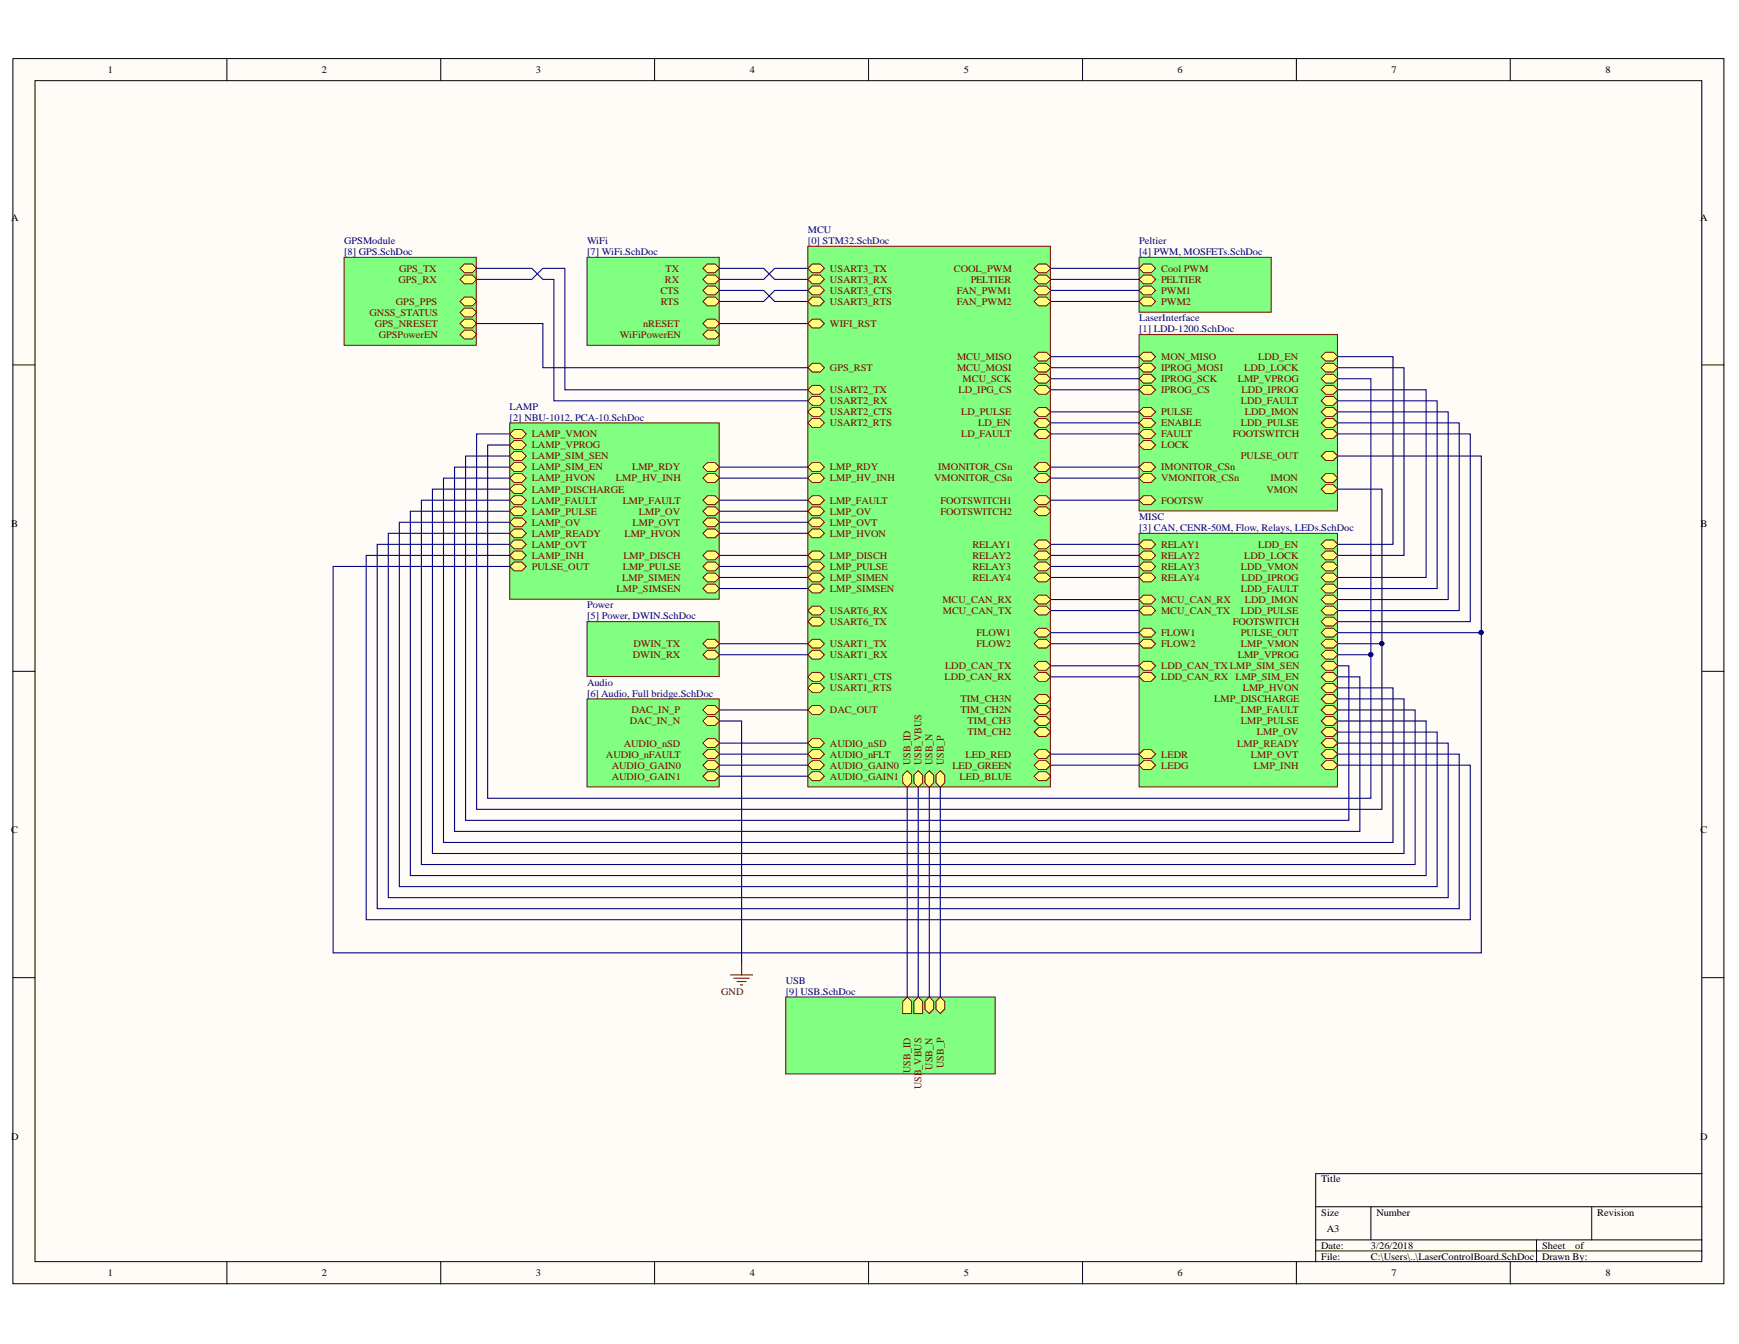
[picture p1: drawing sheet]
<svg xmlns="http://www.w3.org/2000/svg" width="279mm" height="216mm" viewBox="0 0 279 216" stroke-linecap="round" stroke-linejoin="round" font-family="sans-serif">
<defs><g id="words">
<g font-size="1.7" fill="#800000">
<text x="146.3" y="122.9" transform="rotate(-90 146.3 122.9)">USB_ID</text>
<text x="148.1" y="122.9" transform="rotate(-90 148.1 122.9)">USB_VBUS</text>
<text x="149.8" y="122.9" transform="rotate(-90 149.8 122.9)">USB_N</text>
<text x="151.6" y="122.9" transform="rotate(-90 151.6 122.9)">USB_P</text>
<text x="146.3" y="172.3" transform="rotate(-90 146.3 172.3)">USB_ID</text>
<text x="149.8" y="171.8" transform="rotate(-90 149.8 171.8)">USB_N</text>
<text x="151.6" y="171.5" transform="rotate(-90 151.6 171.5)">USB_P</text>
<text x="148.1" y="174.9" transform="rotate(-90 148.1 174.9)">USB_VBUS</text>
</g>
<g font-size="1.6">
<text x="17.3" y="11.7">1</text>
<text x="51.7" y="11.7">2</text>
<text x="86.1" y="11.7">3</text>
<text x="120.5" y="11.7">4</text>
<text x="154.8" y="11.7">5</text>
<text x="189.2" y="11.7">6</text>
<text x="223.6" y="11.7">7</text>
<text x="257.9" y="11.7">8</text>
<text x="1.8" y="35.4">A</text>
<text x="273.2" y="35.4">A</text>
<text x="1.8" y="84.7">B</text>
<text x="273.2" y="84.7">B</text>
<text x="1.8" y="133.9">C</text>
<text x="273.2" y="133.9">C</text>
<text x="1.8" y="183.1">D</text>
<text x="273.2" y="183.1">D</text>
<text x="212.3" y="189.9">Title</text>
<text x="212.3" y="195.3">Size</text>
<text x="213.2" y="197.9">A3</text>
<text x="221.2" y="195.3">Number</text>
<text x="256.6" y="195.3">Revision</text>
<text x="212.3" y="200.6">Date:</text>
<text x="212.3" y="202.4">File:</text>
<text x="220.3" y="200.6">3/26/2018</text>
<text x="220.3" y="202.4">C:\Users\..\LaserControlBoard.SchDoc</text>
<text x="247.8" y="200.6">Sheet</text>
<text x="247.8" y="202.4">Drawn By:</text>
<text x="253.1" y="200.6">of</text>
<text x="17.3" y="205">1</text>
<text x="51.7" y="205">2</text>
<text x="86.1" y="205">3</text>
<text x="120.5" y="205">4</text>
<text x="154.8" y="205">5</text>
<text x="189.2" y="205">6</text>
<text x="223.6" y="205">7</text>
<text x="257.9" y="205">8</text>
</g>
<g font-size="1.6" fill="#000080">
<text x="55.3" y="39.2">GPSModule</text>
<text x="55.3" y="41">[8] GPS.SchDoc</text>
<text x="94.3" y="39.2">WiFi</text>
<text x="94.3" y="41">[7] WiFi.SchDoc</text>
<text x="129.8" y="37.4">MCU</text>
<text x="129.8" y="39.2">[0] STM32.SchDoc</text>
<text x="183" y="39.2">Peltier</text>
<text x="183" y="41">[4] PWM, MOSFETs.SchDoc</text>
<text x="183" y="51.6">LaserInterface</text>
<text x="183" y="53.4">[1] LDD-1200.SchDoc</text>
<text x="81.9" y="65.8">LAMP</text>
<text x="81.9" y="67.6">[2] NBU-1012, PCA-10.SchDoc</text>
<text x="183" y="83.6">MISC</text>
<text x="183" y="85.3">[3] CAN, CENR-50M, Flow, Relays, LEDs.SchDoc</text>
<text x="94.3" y="97.7">Power</text>
<text x="94.3" y="99.5">[5] Power, DWIN.SchDoc</text>
<text x="94.3" y="110.2">Audio</text>
<text x="94.3" y="111.9">[6] Audio, Full bridge.SchDoc</text>
<text x="126.2" y="158">USB</text>
<text x="126.2" y="159.8">[9] USB.SchDoc</text>
</g>
<g font-size="1.6" fill="#800000">
<text x="64" y="45.4">GPS_RX</text>
<text x="64.1" y="43.6">GPS_TX</text>
<text x="106.1" y="47.2">CTS</text>
<text x="106.8" y="45.4">RX</text>
<text x="106.9" y="43.6">TX</text>
<text x="133.4" y="43.6">USART3_TX</text>
<text x="133.4" y="45.4">USART3_RX</text>
<text x="133.4" y="47.2">USART3_CTS</text>
<text x="153.3" y="43.6">COOL_PWM</text>
<text x="153.7" y="47.2">FAN_PWM1</text>
<text x="156" y="45.4">PELTIER</text>
<text x="186.6" y="43.6">Cool PWM</text>
<text x="186.6" y="47.2">PWM1</text>
<text x="186.6" y="45.4">PELTIER</text>
<text x="59.4" y="50.7">GNSS_STATUS</text>
<text x="60.2" y="52.5">GPS_NRESET</text>
<text x="63.6" y="49">GPS_PPS</text>
<text x="103.3" y="52.5">nRESET</text>
<text x="106.2" y="49">RTS</text>
<text x="133.4" y="49">USART3_RTS</text>
<text x="133.4" y="52.5">WIFI_RST</text>
<text x="153.7" y="49">FAN_PWM2</text>
<text x="186.6" y="49">PWM2</text>
<text x="60.9" y="54.3">GPSPowerEN</text>
<text x="99.6" y="54.3">WiFiPowerEN</text>
<text x="133.4" y="59.6">GPS_RST</text>
<text x="153.8" y="57.8">MCU_MISO</text>
<text x="153.8" y="59.6">MCU_MOSI</text>
<text x="186.6" y="59.6">IPROG_MOSI</text>
<text x="186.6" y="57.8">MON_MISO</text>
<text x="199.9" y="59.6">LDD_LOCK</text>
<text x="202.2" y="57.8">LDD_EN</text>
<text x="133.4" y="63.2">USART2_TX</text>
<text x="133.4" y="65">USART2_RX</text>
<text x="154" y="63.2">LD_IPG_CS</text>
<text x="154.7" y="61.4">MCU_SCK</text>
<text x="186.6" y="61.4">IPROG_SCK</text>
<text x="186.6" y="63.2">IPROG_CS</text>
<text x="198.9" y="61.4">LMP_VPROG</text>
<text x="199.4" y="65">LDD_FAULT</text>
<text x="199.5" y="63.2">LDD_IPROG</text>
<text x="85.4" y="70.2">LAMP_VMON</text>
<text x="133.4" y="66.7">USART2_CTS</text>
<text x="133.4" y="68.5">USART2_RTS</text>
<text x="154.4" y="66.7">LD_PULSE</text>
<text x="154.4" y="70.2">LD_FAULT</text>
<text x="157.2" y="68.5">LD_EN</text>
<text x="186.6" y="70.2">FAULT</text>
<text x="186.6" y="68.5">ENABLE</text>
<text x="186.6" y="66.7">PULSE</text>
<text x="198.1" y="70.2">FOOTSWITCH</text>
<text x="199.4" y="68.5">LDD_PULSE</text>
<text x="200" y="66.7">LDD_IMON</text>
<text x="85.4" y="72">LAMP_VPROG</text>
<text x="85.4" y="73.8">LAMP_SIM_SEN</text>
<text x="85.4" y="75.6">LAMP_SIM_EN</text>
<text x="85.4" y="77.3">LAMP_HVON</text>
<text x="99" y="77.3">LMP_HV_INH</text>
<text x="101.5" y="75.6">LMP_RDY</text>
<text x="133.4" y="75.6">LMP_RDY</text>
<text x="133.4" y="77.3">LMP_HV_INH</text>
<text x="150.1" y="77.3">VMONITOR_CSn</text>
<text x="150.7" y="75.6">IMONITOR_CSn</text>
<text x="186.6" y="72">LOCK</text>
<text x="186.6" y="75.6">IMONITOR_CSn</text>
<text x="186.6" y="77.3">VMONITOR_CSn</text>
<text x="199.4" y="73.8">PULSE_OUT</text>
<text x="204.1" y="77.3">IMON</text>
<text x="85.4" y="79.1">LAMP_DISCHARGE</text>
<text x="85.4" y="80.9">LAMP_FAULT</text>
<text x="85.4" y="82.7">LAMP_PULSE</text>
<text x="100.1" y="80.9">LMP_FAULT</text>
<text x="102.6" y="82.7">LMP_OV</text>
<text x="133.4" y="80.9">LMP_FAULT</text>
<text x="133.4" y="82.7">LMP_OV</text>
<text x="151.1" y="80.9">FOOTSWITCH1</text>
<text x="151.1" y="82.7">FOOTSWITCH2</text>
<text x="186.6" y="80.9">FOOTSW</text>
<text x="203.5" y="79.1">VMON</text>
<text x="85.4" y="84.4">LAMP_OV</text>
<text x="85.4" y="86.2">LAMP_READY</text>
<text x="85.4" y="88">LAMP_OVT</text>
<text x="85.4" y="89.8">LAMP_INH</text>
<text x="100.2" y="89.8">LMP_DISCH</text>
<text x="100.3" y="86.2">LMP_HVON</text>
<text x="101.6" y="84.4">LMP_OVT</text>
<text x="133.4" y="89.8">LMP_DISCH</text>
<text x="133.4" y="84.4">LMP_OVT</text>
<text x="133.4" y="86.2">LMP_HVON</text>
<text x="156.3" y="88">RELAY1</text>
<text x="156.3" y="89.8">RELAY2</text>
<text x="186.6" y="88">RELAY1</text>
<text x="186.6" y="89.8">RELAY2</text>
<text x="199.9" y="89.8">LDD_LOCK</text>
<text x="202.2" y="88">LDD_EN</text>
<text x="85.4" y="91.5">PULSE_OUT</text>
<text x="99.1" y="95.1">LMP_SIMSEN</text>
<text x="99.9" y="93.3">LMP_SIMEN</text>
<text x="100.1" y="91.5">LMP_PULSE</text>
<text x="133.4" y="95.1">LMP_SIMSEN</text>
<text x="133.4" y="93.3">LMP_SIMEN</text>
<text x="133.4" y="91.5">LMP_PULSE</text>
<text x="156.3" y="91.5">RELAY3</text>
<text x="156.3" y="93.3">RELAY4</text>
<text x="186.6" y="91.5">RELAY3</text>
<text x="186.6" y="93.3">RELAY4</text>
<text x="199.4" y="91.5">LDD_VMON</text>
<text x="199.4" y="95.1">LDD_FAULT</text>
<text x="199.5" y="93.3">LDD_IPROG</text>
<text x="133.4" y="100.4">USART6_TX</text>
<text x="133.4" y="98.6">USART6_RX</text>
<text x="151.4" y="96.8">MCU_CAN_RX</text>
<text x="151.5" y="98.6">MCU_CAN_TX</text>
<text x="186.6" y="96.8">MCU_CAN_RX</text>
<text x="186.6" y="98.6">MCU_CAN_TX</text>
<text x="198.1" y="100.4">FOOTSWITCH</text>
<text x="199.4" y="98.6">LDD_PULSE</text>
<text x="200" y="96.8">LDD_IMON</text>
<text x="101.7" y="105.7">DWIN_RX</text>
<text x="101.8" y="103.9">DWIN_TX</text>
<text x="133.4" y="103.9">USART1_TX</text>
<text x="133.4" y="105.7">USART1_RX</text>
<text x="151.8" y="107.5">LDD_CAN_TX</text>
<text x="156.9" y="103.9">FLOW2</text>
<text x="156.9" y="102.2">FLOW1</text>
<text x="186.6" y="102.2">FLOW1</text>
<text x="186.6" y="103.9">FLOW2</text>
<text x="186.6" y="107.5">LDD_CAN_TX LMP_SIM_SEN</text>
<text x="198.9" y="105.7">LMP_VPROG</text>
<text x="199.4" y="103.9">LMP_VMON</text>
<text x="199.4" y="102.2">PULSE_OUT</text>
<text x="133.4" y="109.3">USART1_CTS</text>
<text x="133.4" y="111">USART1_RTS</text>
<text x="151.7" y="109.3">LDD_CAN_RX</text>
<text x="154.3" y="112.8">TIM_CH3N</text>
<text x="186.6" y="109.3">LDD_CAN_RX LMP_SIM_EN</text>
<text x="195.1" y="112.8">LMP_DISCHARGE</text>
<text x="199.7" y="111">LMP_HVON</text>
<text x="100.2" y="119.9">AUDIO_nSD</text>
<text x="101.2" y="116.4">DAC_IN_N</text>
<text x="101.5" y="114.6">DAC_IN_P</text>
<text x="133.4" y="114.6">DAC_OUT</text>
<text x="133.4" y="119.9">AUDIO_nSD</text>
<text x="154.3" y="114.6">TIM_CH2N</text>
<text x="155.5" y="116.4">TIM_CH3</text>
<text x="155.5" y="118.1">TIM_CH2</text>
<text x="198.8" y="119.9">LMP_READY</text>
<text x="199.4" y="114.6">LMP_FAULT</text>
<text x="199.4" y="116.4">LMP_PULSE</text>
<text x="202" y="118.1">LMP_OV</text>
<text x="97.4" y="121.7">AUDIO_nFAULT</text>
<text x="98.3" y="123.5">AUDIO_GAIN0</text>
<text x="98.3" y="125.3">AUDIO_GAIN1</text>
<text x="133.4" y="123.5">AUDIO_GAIN0</text>
<text x="133.4" y="125.3">AUDIO_GAIN1</text>
<text x="133.4" y="121.7">AUDIO_nFLT</text>
<text x="153" y="123.5">LED_GREEN</text>
<text x="154.2" y="125.3">LED_BLUE</text>
<text x="155.1" y="121.7">LED_RED</text>
<text x="186.6" y="121.7">LEDR</text>
<text x="186.6" y="123.5">LEDG</text>
<text x="201" y="121.7">LMP_OVT</text>
<text x="201.4" y="123.5">LMP_INH</text>
<text x="115.9" y="159.8">GND</text>
</g>
</g></defs>
<g fill="#fffcf8" stroke="#000" stroke-width=".16">
<path d="M2.1 9.4h274.9v196.8h-274.9z"/>
<path d="M5.6 13h267.8v189.7h-267.8z"/>
</g>
<g fill="none" stroke="#000" stroke-width=".16">
<path d="M36.5 9.4v3.6M70.8 9.4v3.6M105.2 9.4v3.6M139.5 9.4v3.6M173.9 9.4v3.6M208.3 9.4v3.6M242.6 9.4v3.6M2.1 58.6h3.5M273.5 58.6h3.5M2.1 107.8h3.5M273.5 107.8h3.5M2.1 157.1h3.5"/>
<path d="M273.5 157.1h3.5M211.4 193.9h62.1M211.4 199.2h62.1M220.3 193.9v5.3M246.9 199.2v3.5M255.7 193.9v5.3M273.5 188.5h-62.1v14.2M36.5 202.7v3.6M70.8 202.7v3.6M105.2 202.7v3.6M139.5 202.7v3.6M173.9 202.7v3.6"/>
<path d="M208.3 202.7v3.6M211.4 201h62.1M242.6 202.7v3.6"/>
</g>
<path d="M129.8 39.6h39v86.8h-39z" fill="#80ff80" stroke="#800000" stroke-width=".16"/>
<path d="M166.2 60.8l.7-.7h1.2l.7 .7-.7 .8h-1.2z" fill-rule="evenodd" fill="#ffff80"/>
<path d="M166.2 60.8l.7-.7h1.2l.7 .7-.7 .8h-1.2z" fill="none" stroke="#800000" stroke-width=".16"/>
<path d="M166.2 57.3l.7-.7h1.2l.7 .7-.7 .7h-1.2z" fill-rule="evenodd" fill="#ffff80"/>
<path d="M166.2 57.3l.7-.7h1.2l.7 .7-.7 .7h-1.2z" fill="none" stroke="#800000" stroke-width=".16"/>
<path d="M166.2 59.1l.7-.7h1.2l.7 .7-.7 .7h-1.2z" fill-rule="evenodd" fill="#ffff80"/>
<path d="M166.2 59.1l.7-.7h1.2l.7 .7-.7 .7h-1.2z" fill="none" stroke="#800000" stroke-width=".16"/>
<path d="M129.8 66.2l.7-.7h1.2l.8 .7-.8 .7h-1.2z" fill-rule="evenodd" fill="#ffff80"/>
<path d="M129.8 66.2l.7-.7h1.2l.8 .7-.8 .7h-1.2z" fill="none" stroke="#800000" stroke-width=".16"/>
<path d="M129.8 67.9l.7-.7h1.2l.8 .7-.8 .7h-1.2z" fill-rule="evenodd" fill="#ffff80"/>
<path d="M129.8 67.9l.7-.7h1.2l.8 .7-.8 .7h-1.2z" fill="none" stroke="#800000" stroke-width=".16"/>
<path d="M129.8 62.6l.7-.7h1.2l.8 .7-.8 .7h-1.2z" fill-rule="evenodd" fill="#ffff80"/>
<path d="M129.8 62.6l.7-.7h1.2l.8 .7-.8 .7h-1.2z" fill="none" stroke="#800000" stroke-width=".16"/>
<path d="M129.8 64.4l.7-.7h1.2l.8 .7-.8 .7h-1.2z" fill-rule="evenodd" fill="#ffff80"/>
<path d="M129.8 64.4l.7-.7h1.2l.8 .7-.8 .7h-1.2z" fill="none" stroke="#800000" stroke-width=".16"/>
<path d="M129.8 43.1l.7-.7h1.2l.8 .7-.8 .7h-1.2z" fill-rule="evenodd" fill="#ffff80"/>
<path d="M129.8 43.1l.7-.7h1.2l.8 .7-.8 .7h-1.2z" fill="none" stroke="#800000" stroke-width=".16"/>
<path d="M129.8 44.9l.7-.7h1.2l.8 .7-.8 .7h-1.2z" fill-rule="evenodd" fill="#ffff80"/>
<path d="M129.8 44.9l.7-.7h1.2l.8 .7-.8 .7h-1.2z" fill="none" stroke="#800000" stroke-width=".16"/>
<path d="M129.8 46.7l.7-.8h1.2l.8 .8-.8 .7h-1.2z" fill-rule="evenodd" fill="#ffff80"/>
<path d="M129.8 46.7l.7-.8h1.2l.8 .8-.8 .7h-1.2z" fill="none" stroke="#800000" stroke-width=".16"/>
<path d="M129.8 48.4l.7-.7h1.2l.8 .7-.8 .7h-1.2z" fill-rule="evenodd" fill="#ffff80"/>
<path d="M129.8 48.4l.7-.7h1.2l.8 .7-.8 .7h-1.2z" fill="none" stroke="#800000" stroke-width=".16"/>
<path d="M166.2 66.2l.7-.7h1.2l.7 .7-.7 .7h-1.2z" fill-rule="evenodd" fill="#ffff80"/>
<path d="M166.2 66.2l.7-.7h1.2l.7 .7-.7 .7h-1.2z" fill="none" stroke="#800000" stroke-width=".16"/>
<path d="M166.2 67.9l.7-.7h1.2l.7 .7-.7 .7h-1.2z" fill-rule="evenodd" fill="#ffff80"/>
<path d="M166.2 67.9l.7-.7h1.2l.7 .7-.7 .7h-1.2z" fill="none" stroke="#800000" stroke-width=".16"/>
<path d="M166.2 69.7l.7-.7h1.2l.7 .7-.7 .7h-1.2z" fill-rule="evenodd" fill="#ffff80"/>
<path d="M166.2 69.7l.7-.7h1.2l.7 .7-.7 .7h-1.2z" fill="none" stroke="#800000" stroke-width=".16"/>
<path d="M166.2 62.6l.7-.7h1.2l.7 .7-.7 .7h-1.2z" fill-rule="evenodd" fill="#ffff80"/>
<path d="M166.2 62.6l.7-.7h1.2l.7 .7-.7 .7h-1.2z" fill="none" stroke="#800000" stroke-width=".16"/>
<path d="M166.2 43.1l.7-.7h1.2l.7 .7-.7 .7h-1.2z" fill-rule="evenodd" fill="#ffff80"/>
<path d="M166.2 43.1l.7-.7h1.2l.7 .7-.7 .7h-1.2z" fill="none" stroke="#800000" stroke-width=".16"/>
<path d="M166.2 44.9l.7-.7h1.2l.7 .7-.7 .7h-1.2z" fill-rule="evenodd" fill="#ffff80"/>
<path d="M166.2 44.9l.7-.7h1.2l.7 .7-.7 .7h-1.2z" fill="none" stroke="#800000" stroke-width=".16"/>
<path d="M166.2 87.4l.7-.7h1.2l.7 .7-.7 .8h-1.2z" fill-rule="evenodd" fill="#ffff80"/>
<path d="M166.2 87.4l.7-.7h1.2l.7 .7-.7 .8h-1.2z" fill="none" stroke="#800000" stroke-width=".16"/>
<path d="M166.2 46.7l.7-.8h1.2l.7 .8-.7 .7h-1.2z" fill-rule="evenodd" fill="#ffff80"/>
<path d="M166.2 46.7l.7-.8h1.2l.7 .8-.7 .7h-1.2z" fill="none" stroke="#800000" stroke-width=".16"/>
<path d="M166.2 48.4l.7-.7h1.2l.7 .7-.7 .7h-1.2z" fill-rule="evenodd" fill="#ffff80"/>
<path d="M166.2 48.4l.7-.7h1.2l.7 .7-.7 .7h-1.2z" fill="none" stroke="#800000" stroke-width=".16"/>
<path d="M166.2 75l.7-.7h1.2l.7 .7-.7 .7h-1.2z" fill-rule="evenodd" fill="#ffff80"/>
<path d="M166.2 75l.7-.7h1.2l.7 .7-.7 .7h-1.2z" fill="none" stroke="#800000" stroke-width=".16"/>
<path d="M166.2 76.8l.7-.7h1.2l.7 .7-.7 .7h-1.2z" fill-rule="evenodd" fill="#ffff80"/>
<path d="M166.2 76.8l.7-.7h1.2l.7 .7-.7 .7h-1.2z" fill="none" stroke="#800000" stroke-width=".16"/>
<path d="M166.2 89.2l.7-.7h1.2l.7 .7-.7 .7h-1.2z" fill-rule="evenodd" fill="#ffff80"/>
<path d="M166.2 89.2l.7-.7h1.2l.7 .7-.7 .7h-1.2z" fill="none" stroke="#800000" stroke-width=".16"/>
<path d="M166.2 91l.7-.7h1.2l.7 .7-.7 .7h-1.2z" fill-rule="evenodd" fill="#ffff80"/>
<path d="M166.2 91l.7-.7h1.2l.7 .7-.7 .7h-1.2z" fill="none" stroke="#800000" stroke-width=".16"/>
<path d="M166.2 92.8l.7-.7h1.2l.7 .7-.7 .7h-1.2z" fill-rule="evenodd" fill="#ffff80"/>
<path d="M166.2 92.8l.7-.7h1.2l.7 .7-.7 .7h-1.2z" fill="none" stroke="#800000" stroke-width=".16"/>
<path d="M166.2 80.4l.7-.8h1.2l.7 .8-.7 .7h-1.2z" fill-rule="evenodd" fill="#ffff80"/>
<path d="M166.2 80.4l.7-.8h1.2l.7 .8-.7 .7h-1.2z" fill="none" stroke="#800000" stroke-width=".16"/>
<path d="M166.2 121.1l.7-.7h1.2l.7 .7-.7 .8h-1.2z" fill-rule="evenodd" fill="#ffff80"/>
<path d="M166.2 121.1l.7-.7h1.2l.7 .7-.7 .8h-1.2z" fill="none" stroke="#800000" stroke-width=".16"/>
<path d="M129.8 94.5l.7-.7h1.2l.8 .7-.8 .7h-1.2z" fill-rule="evenodd" fill="#ffff80"/>
<path d="M129.8 94.5l.7-.7h1.2l.8 .7-.8 .7h-1.2z" fill="none" stroke="#800000" stroke-width=".16"/>
<path d="M129.8 75l.7-.7h1.2l.8 .7-.8 .7h-1.2z" fill-rule="evenodd" fill="#ffff80"/>
<path d="M129.8 75l.7-.7h1.2l.8 .7-.8 .7h-1.2z" fill="none" stroke="#800000" stroke-width=".16"/>
<path d="M129.8 92.8l.7-.7h1.2l.8 .7-.8 .7h-1.2z" fill-rule="evenodd" fill="#ffff80"/>
<path d="M129.8 92.8l.7-.7h1.2l.8 .7-.8 .7h-1.2z" fill="none" stroke="#800000" stroke-width=".16"/>
<path d="M129.8 89.2l.7-.7h1.2l.8 .7-.8 .7h-1.2z" fill-rule="evenodd" fill="#ffff80"/>
<path d="M129.8 89.2l.7-.7h1.2l.8 .7-.8 .7h-1.2z" fill="none" stroke="#800000" stroke-width=".16"/>
<path d="M129.8 91l.7-.7h1.2l.8 .7-.8 .7h-1.2z" fill-rule="evenodd" fill="#ffff80"/>
<path d="M129.8 91l.7-.7h1.2l.8 .7-.8 .7h-1.2z" fill="none" stroke="#800000" stroke-width=".16"/>
<path d="M129.8 76.8l.7-.7h1.2l.8 .7-.8 .7h-1.2z" fill-rule="evenodd" fill="#ffff80"/>
<path d="M129.8 76.8l.7-.7h1.2l.8 .7-.8 .7h-1.2z" fill="none" stroke="#800000" stroke-width=".16"/>
<path d="M129.8 80.4l.7-.8h1.2l.8 .8-.8 .7h-1.2z" fill-rule="evenodd" fill="#ffff80"/>
<path d="M129.8 80.4l.7-.8h1.2l.8 .8-.8 .7h-1.2z" fill="none" stroke="#800000" stroke-width=".16"/>
<path d="M129.8 82.1l.7-.7h1.2l.8 .7-.8 .7h-1.2z" fill-rule="evenodd" fill="#ffff80"/>
<path d="M129.8 82.1l.7-.7h1.2l.8 .7-.8 .7h-1.2z" fill="none" stroke="#800000" stroke-width=".16"/>
<path d="M129.8 83.9l.7-.7h1.2l.8 .7-.8 .7h-1.2z" fill-rule="evenodd" fill="#ffff80"/>
<path d="M129.8 83.9l.7-.7h1.2l.8 .7-.8 .7h-1.2z" fill="none" stroke="#800000" stroke-width=".16"/>
<path d="M129.8 85.7l.7-.7h1.2l.8 .7-.8 .7h-1.2z" fill-rule="evenodd" fill="#ffff80"/>
<path d="M129.8 85.7l.7-.7h1.2l.8 .7-.8 .7h-1.2z" fill="none" stroke="#800000" stroke-width=".16"/>
<path d="M166.2 82.1l.7-.7h1.2l.7 .7-.7 .7h-1.2z" fill-rule="evenodd" fill="#ffff80"/>
<path d="M166.2 82.1l.7-.7h1.2l.7 .7-.7 .7h-1.2z" fill="none" stroke="#800000" stroke-width=".16"/>
<path d="M166.2 103.4l.7-.7h1.2l.7 .7-.7 .7h-1.2z" fill-rule="evenodd" fill="#ffff80"/>
<path d="M166.2 103.4l.7-.7h1.2l.7 .7-.7 .7h-1.2z" fill="none" stroke="#800000" stroke-width=".16"/>
<path d="M166.2 101.6l.7-.7h1.2l.7 .7-.7 .7h-1.2z" fill-rule="evenodd" fill="#ffff80"/>
<path d="M166.2 101.6l.7-.7h1.2l.7 .7-.7 .7h-1.2z" fill="none" stroke="#800000" stroke-width=".16"/>
<path d="M166.2 122.9l.7-.7h1.2l.7 .7-.7 .7h-1.2z" fill-rule="evenodd" fill="#ffff80"/>
<path d="M166.2 122.9l.7-.7h1.2l.7 .7-.7 .7h-1.2z" fill="none" stroke="#800000" stroke-width=".16"/>
<path d="M166.2 124.7l.7-.7h1.2l.7 .7-.7 .7h-1.2z" fill-rule="evenodd" fill="#ffff80"/>
<path d="M166.2 124.7l.7-.7h1.2l.7 .7-.7 .7h-1.2z" fill="none" stroke="#800000" stroke-width=".16"/>
<path d="M129.8 99.9l.7-.7h1.2l.8 .7-.8 .7h-1.2z" fill-rule="evenodd" fill="#ffff80"/>
<path d="M129.8 99.9l.7-.7h1.2l.8 .7-.8 .7h-1.2z" fill="none" stroke="#800000" stroke-width=".16"/>
<path d="M129.8 98.1l.7-.7h1.2l.8 .7-.8 .7h-1.2z" fill-rule="evenodd" fill="#ffff80"/>
<path d="M129.8 98.1l.7-.7h1.2l.8 .7-.8 .7h-1.2z" fill="none" stroke="#800000" stroke-width=".16"/>
<path d="M129.8 108.7l.7-.7h1.2l.8 .7-.8 .7h-1.2z" fill-rule="evenodd" fill="#ffff80"/>
<path d="M129.8 108.7l.7-.7h1.2l.8 .7-.8 .7h-1.2z" fill="none" stroke="#800000" stroke-width=".16"/>
<path d="M129.8 110.5l.7-.7h1.2l.8 .7-.8 .7h-1.2z" fill-rule="evenodd" fill="#ffff80"/>
<path d="M129.8 110.5l.7-.7h1.2l.8 .7-.8 .7h-1.2z" fill="none" stroke="#800000" stroke-width=".16"/>
<path d="M129.8 103.4l.7-.7h1.2l.8 .7-.8 .7h-1.2z" fill-rule="evenodd" fill="#ffff80"/>
<path d="M129.8 103.4l.7-.7h1.2l.8 .7-.8 .7h-1.2z" fill="none" stroke="#800000" stroke-width=".16"/>
<path d="M129.8 105.2l.7-.7h1.2l.8 .7-.8 .7h-1.2z" fill-rule="evenodd" fill="#ffff80"/>
<path d="M129.8 105.2l.7-.7h1.2l.8 .7-.8 .7h-1.2z" fill="none" stroke="#800000" stroke-width=".16"/>
<path d="M129.8 52l.7-.7h1.2l.8 .7-.8 .7h-1.2z" fill-rule="evenodd" fill="#ffff80"/>
<path d="M129.8 52l.7-.7h1.2l.8 .7-.8 .7h-1.2z" fill="none" stroke="#800000" stroke-width=".16"/>
<path d="M166.2 115.8l.7-.7h1.2l.7 .7-.7 .7h-1.2z" fill-rule="evenodd" fill="#ffff80"/>
<path d="M166.2 115.8l.7-.7h1.2l.7 .7-.7 .7h-1.2z" fill="none" stroke="#800000" stroke-width=".16"/>
<path d="M166.2 117.6l.7-.7h1.2l.7 .7-.7 .7h-1.2z" fill-rule="evenodd" fill="#ffff80"/>
<path d="M166.2 117.6l.7-.7h1.2l.7 .7-.7 .7h-1.2z" fill="none" stroke="#800000" stroke-width=".16"/>
<path d="M166.2 114l.7-.7h1.2l.7 .7-.7 .8h-1.2z" fill-rule="evenodd" fill="#ffff80"/>
<path d="M166.2 114l.7-.7h1.2l.7 .7-.7 .8h-1.2z" fill="none" stroke="#800000" stroke-width=".16"/>
<path d="M166.2 112.3l.7-.7h1.2l.7 .7-.7 .7h-1.2z" fill-rule="evenodd" fill="#ffff80"/>
<path d="M166.2 112.3l.7-.7h1.2l.7 .7-.7 .7h-1.2z" fill="none" stroke="#800000" stroke-width=".16"/>
<path d="M166.2 96.3l.7-.7h1.2l.7 .7-.7 .7h-1.2z" fill-rule="evenodd" fill="#ffff80"/>
<path d="M166.2 96.3l.7-.7h1.2l.7 .7-.7 .7h-1.2z" fill="none" stroke="#800000" stroke-width=".16"/>
<path d="M166.2 98.1l.7-.7h1.2l.7 .7-.7 .7h-1.2z" fill-rule="evenodd" fill="#ffff80"/>
<path d="M166.2 98.1l.7-.7h1.2l.7 .7-.7 .7h-1.2z" fill="none" stroke="#800000" stroke-width=".16"/>
<path d="M129.8 59.1l.7-.7h1.2l.8 .7-.8 .7h-1.2z" fill-rule="evenodd" fill="#ffff80"/>
<path d="M129.8 59.1l.7-.7h1.2l.8 .7-.8 .7h-1.2z" fill="none" stroke="#800000" stroke-width=".16"/>
<path d="M166.2 107l.7-.8h1.2l.7 .8-.7 .7h-1.2z" fill-rule="evenodd" fill="#ffff80"/>
<path d="M166.2 107l.7-.8h1.2l.7 .8-.7 .7h-1.2z" fill="none" stroke="#800000" stroke-width=".16"/>
<path d="M166.2 108.7l.7-.7h1.2l.7 .7-.7 .7h-1.2z" fill-rule="evenodd" fill="#ffff80"/>
<path d="M166.2 108.7l.7-.7h1.2l.7 .7-.7 .7h-1.2z" fill="none" stroke="#800000" stroke-width=".16"/>
<path d="M129.8 114l.7-.7h1.2l.8 .7-.8 .8h-1.2z" fill-rule="evenodd" fill="#ffff80"/>
<path d="M129.8 114l.7-.7h1.2l.8 .7-.8 .8h-1.2z" fill="none" stroke="#800000" stroke-width=".16"/>
<path d="M129.8 119.4l.7-.7h1.2l.8 .7-.8 .7h-1.2z" fill-rule="evenodd" fill="#ffff80"/>
<path d="M129.8 119.4l.7-.7h1.2l.8 .7-.8 .7h-1.2z" fill="none" stroke="#800000" stroke-width=".16"/>
<path d="M129.8 122.9l.7-.7h1.2l.8 .7-.8 .7h-1.2z" fill-rule="evenodd" fill="#ffff80"/>
<path d="M129.8 122.9l.7-.7h1.2l.8 .7-.8 .7h-1.2z" fill="none" stroke="#800000" stroke-width=".16"/>
<path d="M129.8 124.7l.7-.7h1.2l.8 .7-.8 .7h-1.2z" fill-rule="evenodd" fill="#ffff80"/>
<path d="M129.8 124.7l.7-.7h1.2l.8 .7-.8 .7h-1.2z" fill="none" stroke="#800000" stroke-width=".16"/>
<path d="M129.8 121.1l.7-.7h1.2l.8 .7-.8 .8h-1.2z" fill-rule="evenodd" fill="#ffff80"/>
<path d="M129.8 121.1l.7-.7h1.2l.8 .7-.8 .8h-1.2z" fill="none" stroke="#800000" stroke-width=".16"/>
<path d="M145 124.5l.8-.7 .7 .7v1.3l-.7 .7-.8-.7z" fill-rule="evenodd" fill="#ffff80"/>
<path d="M145 124.5l.8-.7 .7 .7v1.3l-.7 .7-.8-.7z" fill="none" stroke="#800000" stroke-width=".16"/>
<path d="M146.8 124.5l.7-.7 .7 .7v1.3l-.7 .7-.7-.7z" fill-rule="evenodd" fill="#ffff80"/>
<path d="M146.8 124.5l.7-.7 .7 .7v1.3l-.7 .7-.7-.7z" fill="none" stroke="#800000" stroke-width=".16"/>
<path d="M148.6 124.5l.7-.7 .7 .7v1.3l-.7 .7-.7-.7z" fill-rule="evenodd" fill="#ffff80"/>
<path d="M148.6 124.5l.7-.7 .7 .7v1.3l-.7 .7-.7-.7z" fill="none" stroke="#800000" stroke-width=".16"/>
<path d="M150.4 124.5l.7-.7 .7 .7v1.3l-.7 .7-.7-.7z" fill-rule="evenodd" fill="#ffff80"/>
<path d="M150.4 124.5l.7-.7 .7 .7v1.3l-.7 .7-.7-.7z" fill="none" stroke="#800000" stroke-width=".16"/>
<path d="M183 41.3h21.2v8.8h-21.2z" fill="#80ff80" stroke="#800000" stroke-width=".16"/>
<path d="M183 43.1l.7-.7h1.3l.7 .7-.7 .7h-1.3z" fill-rule="evenodd" fill="#ffff80"/>
<path d="M183 43.1l.7-.7h1.3l.7 .7-.7 .7h-1.3z" fill="none" stroke="#800000" stroke-width=".16"/>
<path d="M183 46.7l.7-.8h1.3l.7 .8-.7 .7h-1.3z" fill-rule="evenodd" fill="#ffff80"/>
<path d="M183 46.7l.7-.8h1.3l.7 .8-.7 .7h-1.3z" fill="none" stroke="#800000" stroke-width=".16"/>
<path d="M183 48.4l.7-.7h1.3l.7 .7-.7 .7h-1.3z" fill-rule="evenodd" fill="#ffff80"/>
<path d="M183 48.4l.7-.7h1.3l.7 .7-.7 .7h-1.3z" fill="none" stroke="#800000" stroke-width=".16"/>
<path d="M183 44.9l.7-.7h1.3l.7 .7-.7 .7h-1.3z" fill-rule="evenodd" fill="#ffff80"/>
<path d="M183 44.9l.7-.7h1.3l.7 .7-.7 .7h-1.3z" fill="none" stroke="#800000" stroke-width=".16"/>
<path d="M94.3 41.3h21.2v14.2h-21.2z" fill="#80ff80" stroke="#800000" stroke-width=".16"/>
<path d="M112.9 52l.7-.7h1.3l.7 .7-.7 .7h-1.3z" fill-rule="evenodd" fill="#ffff80"/>
<path d="M112.9 52l.7-.7h1.3l.7 .7-.7 .7h-1.3z" fill="none" stroke="#800000" stroke-width=".16"/>
<path d="M112.9 44.9l.7-.7h1.3l.7 .7-.7 .7h-1.3z" fill-rule="evenodd" fill="#ffff80"/>
<path d="M112.9 44.9l.7-.7h1.3l.7 .7-.7 .7h-1.3z" fill="none" stroke="#800000" stroke-width=".16"/>
<path d="M112.9 43.1l.7-.7h1.3l.7 .7-.7 .7h-1.3z" fill-rule="evenodd" fill="#ffff80"/>
<path d="M112.9 43.1l.7-.7h1.3l.7 .7-.7 .7h-1.3z" fill="none" stroke="#800000" stroke-width=".16"/>
<path d="M112.9 46.7l.7-.8h1.3l.7 .8-.7 .7h-1.3z" fill-rule="evenodd" fill="#ffff80"/>
<path d="M112.9 46.7l.7-.8h1.3l.7 .8-.7 .7h-1.3z" fill="none" stroke="#800000" stroke-width=".16"/>
<path d="M112.9 48.4l.7-.7h1.3l.7 .7-.7 .7h-1.3z" fill-rule="evenodd" fill="#ffff80"/>
<path d="M112.9 48.4l.7-.7h1.3l.7 .7-.7 .7h-1.3z" fill="none" stroke="#800000" stroke-width=".16"/>
<path d="M112.9 53.7l.7-.7h1.3l.7 .7-.7 .8h-1.3z" fill-rule="evenodd" fill="#ffff80"/>
<path d="M112.9 53.7l.7-.7h1.3l.7 .7-.7 .8h-1.3z" fill="none" stroke="#800000" stroke-width=".16"/>
<path d="M183 53.7h31.9v28.4h-31.9z" fill="#80ff80" stroke="#800000" stroke-width=".16"/>
<path d="M183 59.1l.7-.7h1.3l.7 .7-.7 .7h-1.3z" fill-rule="evenodd" fill="#ffff80"/>
<path d="M183 59.1l.7-.7h1.3l.7 .7-.7 .7h-1.3z" fill="none" stroke="#800000" stroke-width=".16"/>
<path d="M183 60.8l.7-.7h1.3l.7 .7-.7 .8h-1.3z" fill-rule="evenodd" fill="#ffff80"/>
<path d="M183 60.8l.7-.7h1.3l.7 .7-.7 .8h-1.3z" fill="none" stroke="#800000" stroke-width=".16"/>
<path d="M183 62.6l.7-.7h1.3l.7 .7-.7 .7h-1.3z" fill-rule="evenodd" fill="#ffff80"/>
<path d="M183 62.6l.7-.7h1.3l.7 .7-.7 .7h-1.3z" fill="none" stroke="#800000" stroke-width=".16"/>
<path d="M183 71.5l.7-.7h1.3l.7 .7-.7 .7h-1.3z" fill-rule="evenodd" fill="#ffff80"/>
<path d="M183 71.5l.7-.7h1.3l.7 .7-.7 .7h-1.3z" fill="none" stroke="#800000" stroke-width=".16"/>
<path d="M183 69.7l.7-.7h1.3l.7 .7-.7 .7h-1.3z" fill-rule="evenodd" fill="#ffff80"/>
<path d="M183 69.7l.7-.7h1.3l.7 .7-.7 .7h-1.3z" fill="none" stroke="#800000" stroke-width=".16"/>
<path d="M183 67.9l.7-.7h1.3l.7 .7-.7 .7h-1.3z" fill-rule="evenodd" fill="#ffff80"/>
<path d="M183 67.9l.7-.7h1.3l.7 .7-.7 .7h-1.3z" fill="none" stroke="#800000" stroke-width=".16"/>
<path d="M183 66.2l.7-.7h1.3l.7 .7-.7 .7h-1.3z" fill-rule="evenodd" fill="#ffff80"/>
<path d="M183 66.2l.7-.7h1.3l.7 .7-.7 .7h-1.3z" fill="none" stroke="#800000" stroke-width=".16"/>
<path d="M183 57.3l.7-.7h1.3l.7 .7-.7 .7h-1.3z" fill-rule="evenodd" fill="#ffff80"/>
<path d="M183 57.3l.7-.7h1.3l.7 .7-.7 .7h-1.3z" fill="none" stroke="#800000" stroke-width=".16"/>
<path d="M183 75l.7-.7h1.3l.7 .7-.7 .7h-1.3z" fill-rule="evenodd" fill="#ffff80"/>
<path d="M183 75l.7-.7h1.3l.7 .7-.7 .7h-1.3z" fill="none" stroke="#800000" stroke-width=".16"/>
<path d="M183 76.8l.7-.7h1.3l.7 .7-.7 .7h-1.3z" fill-rule="evenodd" fill="#ffff80"/>
<path d="M183 76.8l.7-.7h1.3l.7 .7-.7 .7h-1.3z" fill="none" stroke="#800000" stroke-width=".16"/>
<path d="M183 80.4l.7-.8h1.3l.7 .8-.7 .7h-1.3z" fill-rule="evenodd" fill="#ffff80"/>
<path d="M183 80.4l.7-.8h1.3l.7 .8-.7 .7h-1.3z" fill="none" stroke="#800000" stroke-width=".16"/>
<path d="M212.3 78.6l.7-.7h1.2l.7 .7-.7 .7h-1.2z" fill-rule="evenodd" fill="#ffff80"/>
<path d="M212.3 78.6l.7-.7h1.2l.7 .7-.7 .7h-1.2z" fill="none" stroke="#800000" stroke-width=".16"/>
<path d="M212.3 57.3l.7-.7h1.2l.7 .7-.7 .7h-1.2z" fill-rule="evenodd" fill="#ffff80"/>
<path d="M212.3 57.3l.7-.7h1.2l.7 .7-.7 .7h-1.2z" fill="none" stroke="#800000" stroke-width=".16"/>
<path d="M212.3 59.1l.7-.7h1.2l.7 .7-.7 .7h-1.2z" fill-rule="evenodd" fill="#ffff80"/>
<path d="M212.3 59.1l.7-.7h1.2l.7 .7-.7 .7h-1.2z" fill="none" stroke="#800000" stroke-width=".16"/>
<path d="M212.3 62.6l.7-.7h1.2l.7 .7-.7 .7h-1.2z" fill-rule="evenodd" fill="#ffff80"/>
<path d="M212.3 62.6l.7-.7h1.2l.7 .7-.7 .7h-1.2z" fill="none" stroke="#800000" stroke-width=".16"/>
<path d="M212.3 64.4l.7-.7h1.2l.7 .7-.7 .7h-1.2z" fill-rule="evenodd" fill="#ffff80"/>
<path d="M212.3 64.4l.7-.7h1.2l.7 .7-.7 .7h-1.2z" fill="none" stroke="#800000" stroke-width=".16"/>
<path d="M212.3 66.2l.7-.7h1.2l.7 .7-.7 .7h-1.2z" fill-rule="evenodd" fill="#ffff80"/>
<path d="M212.3 66.2l.7-.7h1.2l.7 .7-.7 .7h-1.2z" fill="none" stroke="#800000" stroke-width=".16"/>
<path d="M212.3 67.9l.7-.7h1.2l.7 .7-.7 .7h-1.2z" fill-rule="evenodd" fill="#ffff80"/>
<path d="M212.3 67.9l.7-.7h1.2l.7 .7-.7 .7h-1.2z" fill="none" stroke="#800000" stroke-width=".16"/>
<path d="M212.3 69.7l.7-.7h1.2l.7 .7-.7 .7h-1.2z" fill-rule="evenodd" fill="#ffff80"/>
<path d="M212.3 69.7l.7-.7h1.2l.7 .7-.7 .7h-1.2z" fill="none" stroke="#800000" stroke-width=".16"/>
<path d="M212.3 73.3l.7-.8h1.2l.7 .8-.7 .7h-1.2z" fill-rule="evenodd" fill="#ffff80"/>
<path d="M212.3 73.3l.7-.8h1.2l.7 .8-.7 .7h-1.2z" fill="none" stroke="#800000" stroke-width=".16"/>
<path d="M212.3 60.8l.7-.7h1.2l.7 .7-.7 .8h-1.2z" fill-rule="evenodd" fill="#ffff80"/>
<path d="M212.3 60.8l.7-.7h1.2l.7 .7-.7 .8h-1.2z" fill="none" stroke="#800000" stroke-width=".16"/>
<path d="M212.3 76.8l.7-.7h1.2l.7 .7-.7 .7h-1.2z" fill-rule="evenodd" fill="#ffff80"/>
<path d="M212.3 76.8l.7-.7h1.2l.7 .7-.7 .7h-1.2z" fill="none" stroke="#800000" stroke-width=".16"/>
<path d="M183 85.7h31.9v40.7h-31.9z" fill="#80ff80" stroke="#800000" stroke-width=".16"/>
<path d="M183 87.4l.7-.7h1.3l.7 .7-.7 .8h-1.3z" fill-rule="evenodd" fill="#ffff80"/>
<path d="M183 87.4l.7-.7h1.3l.7 .7-.7 .8h-1.3z" fill="none" stroke="#800000" stroke-width=".16"/>
<path d="M183 89.2l.7-.7h1.3l.7 .7-.7 .7h-1.3z" fill-rule="evenodd" fill="#ffff80"/>
<path d="M183 89.2l.7-.7h1.3l.7 .7-.7 .7h-1.3z" fill="none" stroke="#800000" stroke-width=".16"/>
<path d="M183 91l.7-.7h1.3l.7 .7-.7 .7h-1.3z" fill-rule="evenodd" fill="#ffff80"/>
<path d="M183 91l.7-.7h1.3l.7 .7-.7 .7h-1.3z" fill="none" stroke="#800000" stroke-width=".16"/>
<path d="M183 92.8l.7-.7h1.3l.7 .7-.7 .7h-1.3z" fill-rule="evenodd" fill="#ffff80"/>
<path d="M183 92.8l.7-.7h1.3l.7 .7-.7 .7h-1.3z" fill="none" stroke="#800000" stroke-width=".16"/>
<path d="M183 101.6l.7-.7h1.3l.7 .7-.7 .7h-1.3z" fill-rule="evenodd" fill="#ffff80"/>
<path d="M183 101.6l.7-.7h1.3l.7 .7-.7 .7h-1.3z" fill="none" stroke="#800000" stroke-width=".16"/>
<path d="M183 103.4l.7-.7h1.3l.7 .7-.7 .7h-1.3z" fill-rule="evenodd" fill="#ffff80"/>
<path d="M183 103.4l.7-.7h1.3l.7 .7-.7 .7h-1.3z" fill="none" stroke="#800000" stroke-width=".16"/>
<path d="M183 121.1l.7-.7h1.3l.7 .7-.7 .8h-1.3z" fill-rule="evenodd" fill="#ffff80"/>
<path d="M183 121.1l.7-.7h1.3l.7 .7-.7 .8h-1.3z" fill="none" stroke="#800000" stroke-width=".16"/>
<path d="M183 122.9l.7-.7h1.3l.7 .7-.7 .7h-1.3z" fill-rule="evenodd" fill="#ffff80"/>
<path d="M183 122.9l.7-.7h1.3l.7 .7-.7 .7h-1.3z" fill="none" stroke="#800000" stroke-width=".16"/>
<path d="M212.3 103.4l.7-.7h1.2l.7 .7-.7 .7h-1.2z" fill-rule="evenodd" fill="#ffff80"/>
<path d="M212.3 103.4l.7-.7h1.2l.7 .7-.7 .7h-1.2z" fill="none" stroke="#800000" stroke-width=".16"/>
<path d="M212.3 105.2l.7-.7h1.2l.7 .7-.7 .7h-1.2z" fill-rule="evenodd" fill="#ffff80"/>
<path d="M212.3 105.2l.7-.7h1.2l.7 .7-.7 .7h-1.2z" fill="none" stroke="#800000" stroke-width=".16"/>
<path d="M212.3 107l.7-.8h1.2l.7 .8-.7 .7h-1.2z" fill-rule="evenodd" fill="#ffff80"/>
<path d="M212.3 107l.7-.8h1.2l.7 .8-.7 .7h-1.2z" fill="none" stroke="#800000" stroke-width=".16"/>
<path d="M212.3 108.7l.7-.7h1.2l.7 .7-.7 .7h-1.2z" fill-rule="evenodd" fill="#ffff80"/>
<path d="M212.3 108.7l.7-.7h1.2l.7 .7-.7 .7h-1.2z" fill="none" stroke="#800000" stroke-width=".16"/>
<path d="M212.3 110.5l.7-.7h1.2l.7 .7-.7 .7h-1.2z" fill-rule="evenodd" fill="#ffff80"/>
<path d="M212.3 110.5l.7-.7h1.2l.7 .7-.7 .7h-1.2z" fill="none" stroke="#800000" stroke-width=".16"/>
<path d="M212.3 112.3l.7-.7h1.2l.7 .7-.7 .7h-1.2z" fill-rule="evenodd" fill="#ffff80"/>
<path d="M212.3 112.3l.7-.7h1.2l.7 .7-.7 .7h-1.2z" fill="none" stroke="#800000" stroke-width=".16"/>
<path d="M212.3 114l.7-.7h1.2l.7 .7-.7 .8h-1.2z" fill-rule="evenodd" fill="#ffff80"/>
<path d="M212.3 114l.7-.7h1.2l.7 .7-.7 .8h-1.2z" fill="none" stroke="#800000" stroke-width=".16"/>
<path d="M212.3 115.8l.7-.7h1.2l.7 .7-.7 .7h-1.2z" fill-rule="evenodd" fill="#ffff80"/>
<path d="M212.3 115.8l.7-.7h1.2l.7 .7-.7 .7h-1.2z" fill="none" stroke="#800000" stroke-width=".16"/>
<path d="M212.3 117.6l.7-.7h1.2l.7 .7-.7 .7h-1.2z" fill-rule="evenodd" fill="#ffff80"/>
<path d="M212.3 117.6l.7-.7h1.2l.7 .7-.7 .7h-1.2z" fill="none" stroke="#800000" stroke-width=".16"/>
<path d="M212.3 119.4l.7-.7h1.2l.7 .7-.7 .7h-1.2z" fill-rule="evenodd" fill="#ffff80"/>
<path d="M212.3 119.4l.7-.7h1.2l.7 .7-.7 .7h-1.2z" fill="none" stroke="#800000" stroke-width=".16"/>
<path d="M212.3 121.1l.7-.7h1.2l.7 .7-.7 .8h-1.2z" fill-rule="evenodd" fill="#ffff80"/>
<path d="M212.3 121.1l.7-.7h1.2l.7 .7-.7 .8h-1.2z" fill="none" stroke="#800000" stroke-width=".16"/>
<path d="M212.3 122.9l.7-.7h1.2l.7 .7-.7 .7h-1.2z" fill-rule="evenodd" fill="#ffff80"/>
<path d="M212.3 122.9l.7-.7h1.2l.7 .7-.7 .7h-1.2z" fill="none" stroke="#800000" stroke-width=".16"/>
<path d="M212.3 87.4l.7-.7h1.2l.7 .7-.7 .8h-1.2z" fill-rule="evenodd" fill="#ffff80"/>
<path d="M212.3 87.4l.7-.7h1.2l.7 .7-.7 .8h-1.2z" fill="none" stroke="#800000" stroke-width=".16"/>
<path d="M212.3 89.2l.7-.7h1.2l.7 .7-.7 .7h-1.2z" fill-rule="evenodd" fill="#ffff80"/>
<path d="M212.3 89.2l.7-.7h1.2l.7 .7-.7 .7h-1.2z" fill="none" stroke="#800000" stroke-width=".16"/>
<path d="M212.3 91l.7-.7h1.2l.7 .7-.7 .7h-1.2z" fill-rule="evenodd" fill="#ffff80"/>
<path d="M212.3 91l.7-.7h1.2l.7 .7-.7 .7h-1.2z" fill="none" stroke="#800000" stroke-width=".16"/>
<path d="M212.3 92.8l.7-.7h1.2l.7 .7-.7 .7h-1.2z" fill-rule="evenodd" fill="#ffff80"/>
<path d="M212.3 92.8l.7-.7h1.2l.7 .7-.7 .7h-1.2z" fill="none" stroke="#800000" stroke-width=".16"/>
<path d="M212.3 94.5l.7-.7h1.2l.7 .7-.7 .7h-1.2z" fill-rule="evenodd" fill="#ffff80"/>
<path d="M212.3 94.5l.7-.7h1.2l.7 .7-.7 .7h-1.2z" fill="none" stroke="#800000" stroke-width=".16"/>
<path d="M212.3 96.3l.7-.7h1.2l.7 .7-.7 .7h-1.2z" fill-rule="evenodd" fill="#ffff80"/>
<path d="M212.3 96.3l.7-.7h1.2l.7 .7-.7 .7h-1.2z" fill="none" stroke="#800000" stroke-width=".16"/>
<path d="M212.3 98.1l.7-.7h1.2l.7 .7-.7 .7h-1.2z" fill-rule="evenodd" fill="#ffff80"/>
<path d="M212.3 98.1l.7-.7h1.2l.7 .7-.7 .7h-1.2z" fill="none" stroke="#800000" stroke-width=".16"/>
<path d="M212.3 99.9l.7-.7h1.2l.7 .7-.7 .7h-1.2z" fill-rule="evenodd" fill="#ffff80"/>
<path d="M212.3 99.9l.7-.7h1.2l.7 .7-.7 .7h-1.2z" fill="none" stroke="#800000" stroke-width=".16"/>
<path d="M212.3 101.6l.7-.7h1.2l.7 .7-.7 .7h-1.2z" fill-rule="evenodd" fill="#ffff80"/>
<path d="M212.3 101.6l.7-.7h1.2l.7 .7-.7 .7h-1.2z" fill="none" stroke="#800000" stroke-width=".16"/>
<path d="M183 96.3l.7-.7h1.3l.7 .7-.7 .7h-1.3z" fill-rule="evenodd" fill="#ffff80"/>
<path d="M183 96.3l.7-.7h1.3l.7 .7-.7 .7h-1.3z" fill="none" stroke="#800000" stroke-width=".16"/>
<path d="M183 98.1l.7-.7h1.3l.7 .7-.7 .7h-1.3z" fill-rule="evenodd" fill="#ffff80"/>
<path d="M183 98.1l.7-.7h1.3l.7 .7-.7 .7h-1.3z" fill="none" stroke="#800000" stroke-width=".16"/>
<path d="M183 108.7l.7-.7h1.3l.7 .7-.7 .7h-1.3z" fill-rule="evenodd" fill="#ffff80"/>
<path d="M183 108.7l.7-.7h1.3l.7 .7-.7 .7h-1.3z" fill="none" stroke="#800000" stroke-width=".16"/>
<path d="M183 107l.7-.8h1.3l.7 .8-.7 .7h-1.3z" fill-rule="evenodd" fill="#ffff80"/>
<path d="M183 107l.7-.8h1.3l.7 .8-.7 .7h-1.3z" fill="none" stroke="#800000" stroke-width=".16"/>
<path d="M81.9 67.9h33.6v28.4h-33.6z" fill="#80ff80" stroke="#800000" stroke-width=".16"/>
<path d="M112.9 94.5l.7-.7h1.3l.7 .7-.7 .7h-1.3z" fill-rule="evenodd" fill="#ffff80"/>
<path d="M112.9 94.5l.7-.7h1.3l.7 .7-.7 .7h-1.3z" fill="none" stroke="#800000" stroke-width=".16"/>
<path d="M112.9 75l.7-.7h1.3l.7 .7-.7 .7h-1.3z" fill-rule="evenodd" fill="#ffff80"/>
<path d="M112.9 75l.7-.7h1.3l.7 .7-.7 .7h-1.3z" fill="none" stroke="#800000" stroke-width=".16"/>
<path d="M112.9 92.8l.7-.7h1.3l.7 .7-.7 .7h-1.3z" fill-rule="evenodd" fill="#ffff80"/>
<path d="M112.9 92.8l.7-.7h1.3l.7 .7-.7 .7h-1.3z" fill="none" stroke="#800000" stroke-width=".16"/>
<path d="M112.9 89.2l.7-.7h1.3l.7 .7-.7 .7h-1.3z" fill-rule="evenodd" fill="#ffff80"/>
<path d="M112.9 89.2l.7-.7h1.3l.7 .7-.7 .7h-1.3z" fill="none" stroke="#800000" stroke-width=".16"/>
<path d="M112.9 76.8l.7-.7h1.3l.7 .7-.7 .7h-1.3z" fill-rule="evenodd" fill="#ffff80"/>
<path d="M112.9 76.8l.7-.7h1.3l.7 .7-.7 .7h-1.3z" fill="none" stroke="#800000" stroke-width=".16"/>
<path d="M112.9 80.4l.7-.8h1.3l.7 .8-.7 .7h-1.3z" fill-rule="evenodd" fill="#ffff80"/>
<path d="M112.9 80.4l.7-.8h1.3l.7 .8-.7 .7h-1.3z" fill="none" stroke="#800000" stroke-width=".16"/>
<path d="M112.9 82.1l.7-.7h1.3l.7 .7-.7 .7h-1.3z" fill-rule="evenodd" fill="#ffff80"/>
<path d="M112.9 82.1l.7-.7h1.3l.7 .7-.7 .7h-1.3z" fill="none" stroke="#800000" stroke-width=".16"/>
<path d="M112.9 83.9l.7-.7h1.3l.7 .7-.7 .7h-1.3z" fill-rule="evenodd" fill="#ffff80"/>
<path d="M112.9 83.9l.7-.7h1.3l.7 .7-.7 .7h-1.3z" fill="none" stroke="#800000" stroke-width=".16"/>
<path d="M112.9 85.7l.7-.7h1.3l.7 .7-.7 .7h-1.3z" fill-rule="evenodd" fill="#ffff80"/>
<path d="M112.9 85.7l.7-.7h1.3l.7 .7-.7 .7h-1.3z" fill="none" stroke="#800000" stroke-width=".16"/>
<path d="M112.9 91l.7-.7h1.3l.7 .7-.7 .7h-1.3z" fill-rule="evenodd" fill="#ffff80"/>
<path d="M112.9 91l.7-.7h1.3l.7 .7-.7 .7h-1.3z" fill="none" stroke="#800000" stroke-width=".16"/>
<path d="M81.9 69.7l.7-.7h1.2l.8 .7-.8 .7h-1.2z" fill-rule="evenodd" fill="#ffff80"/>
<path d="M81.9 69.7l.7-.7h1.2l.8 .7-.8 .7h-1.2z" fill="none" stroke="#800000" stroke-width=".16"/>
<path d="M81.9 71.5l.7-.7h1.2l.8 .7-.8 .7h-1.2z" fill-rule="evenodd" fill="#ffff80"/>
<path d="M81.9 71.5l.7-.7h1.2l.8 .7-.8 .7h-1.2z" fill="none" stroke="#800000" stroke-width=".16"/>
<path d="M81.9 73.3l.7-.8h1.2l.8 .8-.8 .7h-1.2z" fill-rule="evenodd" fill="#ffff80"/>
<path d="M81.9 73.3l.7-.8h1.2l.8 .8-.8 .7h-1.2z" fill="none" stroke="#800000" stroke-width=".16"/>
<path d="M81.9 75l.7-.7h1.2l.8 .7-.8 .7h-1.2z" fill-rule="evenodd" fill="#ffff80"/>
<path d="M81.9 75l.7-.7h1.2l.8 .7-.8 .7h-1.2z" fill="none" stroke="#800000" stroke-width=".16"/>
<path d="M81.9 76.8l.7-.7h1.2l.8 .7-.8 .7h-1.2z" fill-rule="evenodd" fill="#ffff80"/>
<path d="M81.9 76.8l.7-.7h1.2l.8 .7-.8 .7h-1.2z" fill="none" stroke="#800000" stroke-width=".16"/>
<path d="M81.9 78.6l.7-.7h1.2l.8 .7-.8 .7h-1.2z" fill-rule="evenodd" fill="#ffff80"/>
<path d="M81.9 78.6l.7-.7h1.2l.8 .7-.8 .7h-1.2z" fill="none" stroke="#800000" stroke-width=".16"/>
<path d="M81.9 80.4l.7-.8h1.2l.8 .8-.8 .7h-1.2z" fill-rule="evenodd" fill="#ffff80"/>
<path d="M81.9 80.4l.7-.8h1.2l.8 .8-.8 .7h-1.2z" fill="none" stroke="#800000" stroke-width=".16"/>
<path d="M81.9 82.1l.7-.7h1.2l.8 .7-.8 .7h-1.2z" fill-rule="evenodd" fill="#ffff80"/>
<path d="M81.9 82.1l.7-.7h1.2l.8 .7-.8 .7h-1.2z" fill="none" stroke="#800000" stroke-width=".16"/>
<path d="M81.9 83.9l.7-.7h1.2l.8 .7-.8 .7h-1.2z" fill-rule="evenodd" fill="#ffff80"/>
<path d="M81.9 83.9l.7-.7h1.2l.8 .7-.8 .7h-1.2z" fill="none" stroke="#800000" stroke-width=".16"/>
<path d="M81.9 85.7l.7-.7h1.2l.8 .7-.8 .7h-1.2z" fill-rule="evenodd" fill="#ffff80"/>
<path d="M81.9 85.7l.7-.7h1.2l.8 .7-.8 .7h-1.2z" fill="none" stroke="#800000" stroke-width=".16"/>
<path d="M81.9 87.4l.7-.7h1.2l.8 .7-.8 .8h-1.2z" fill-rule="evenodd" fill="#ffff80"/>
<path d="M81.9 87.4l.7-.7h1.2l.8 .7-.8 .8h-1.2z" fill="none" stroke="#800000" stroke-width=".16"/>
<path d="M81.9 89.2l.7-.7h1.2l.8 .7-.8 .7h-1.2z" fill-rule="evenodd" fill="#ffff80"/>
<path d="M81.9 89.2l.7-.7h1.2l.8 .7-.8 .7h-1.2z" fill="none" stroke="#800000" stroke-width=".16"/>
<path d="M81.9 91l.7-.7h1.2l.8 .7-.8 .7h-1.2z" fill-rule="evenodd" fill="#ffff80"/>
<path d="M81.9 91l.7-.7h1.2l.8 .7-.8 .7h-1.2z" fill="none" stroke="#800000" stroke-width=".16"/>
<path d="M94.3 99.9h21.2v8.8h-21.2z" fill="#80ff80" stroke="#800000" stroke-width=".16"/>
<path d="M112.9 103.4l.7-.7h1.3l.7 .7-.7 .7h-1.3z" fill-rule="evenodd" fill="#ffff80"/>
<path d="M112.9 103.4l.7-.7h1.3l.7 .7-.7 .7h-1.3z" fill="none" stroke="#800000" stroke-width=".16"/>
<path d="M112.9 105.2l.7-.7h1.3l.7 .7-.7 .7h-1.3z" fill-rule="evenodd" fill="#ffff80"/>
<path d="M112.9 105.2l.7-.7h1.3l.7 .7-.7 .7h-1.3z" fill="none" stroke="#800000" stroke-width=".16"/>
<path d="M94.3 112.3h21.2v14.1h-21.2z" fill="#80ff80" stroke="#800000" stroke-width=".16"/>
<path d="M112.9 122.9l.7-.7h1.3l.7 .7-.7 .7h-1.3z" fill-rule="evenodd" fill="#ffff80"/>
<path d="M112.9 122.9l.7-.7h1.3l.7 .7-.7 .7h-1.3z" fill="none" stroke="#800000" stroke-width=".16"/>
<path d="M112.9 119.4l.7-.7h1.3l.7 .7-.7 .7h-1.3z" fill-rule="evenodd" fill="#ffff80"/>
<path d="M112.9 119.4l.7-.7h1.3l.7 .7-.7 .7h-1.3z" fill="none" stroke="#800000" stroke-width=".16"/>
<path d="M112.9 121.1l.7-.7h1.3l.7 .7-.7 .8h-1.3z" fill-rule="evenodd" fill="#ffff80"/>
<path d="M112.9 121.1l.7-.7h1.3l.7 .7-.7 .8h-1.3z" fill="none" stroke="#800000" stroke-width=".16"/>
<path d="M112.9 115.8l.7-.7h1.3l.7 .7-.7 .7h-1.3z" fill-rule="evenodd" fill="#ffff80"/>
<path d="M112.9 115.8l.7-.7h1.3l.7 .7-.7 .7h-1.3z" fill="none" stroke="#800000" stroke-width=".16"/>
<path d="M112.9 124.7l.7-.7h1.3l.7 .7-.7 .7h-1.3z" fill-rule="evenodd" fill="#ffff80"/>
<path d="M112.9 124.7l.7-.7h1.3l.7 .7-.7 .7h-1.3z" fill="none" stroke="#800000" stroke-width=".16"/>
<path d="M112.9 114l.7-.7h1.3l.7 .7-.7 .8h-1.3z" fill-rule="evenodd" fill="#ffff80"/>
<path d="M112.9 114l.7-.7h1.3l.7 .7-.7 .8h-1.3z" fill="none" stroke="#800000" stroke-width=".16"/>
<path d="M55.3 41.3h21.2v14.2h-21.2z" fill="#80ff80" stroke="#800000" stroke-width=".16"/>
<path d="M73.9 50.2l.7-.7h1.3l.7 .7-.7 .7h-1.3z" fill-rule="evenodd" fill="#ffff80"/>
<path d="M73.9 50.2l.7-.7h1.3l.7 .7-.7 .7h-1.3z" fill="none" stroke="#800000" stroke-width=".16"/>
<path d="M73.9 43.1l.7-.7h1.3l.7 .7-.7 .7h-1.3z" fill-rule="evenodd" fill="#ffff80"/>
<path d="M73.9 43.1l.7-.7h1.3l.7 .7-.7 .7h-1.3z" fill="none" stroke="#800000" stroke-width=".16"/>
<path d="M73.9 48.4l.7-.7h1.3l.7 .7-.7 .7h-1.3z" fill-rule="evenodd" fill="#ffff80"/>
<path d="M73.9 48.4l.7-.7h1.3l.7 .7-.7 .7h-1.3z" fill="none" stroke="#800000" stroke-width=".16"/>
<path d="M73.9 53.7l.7-.7h1.3l.7 .7-.7 .8h-1.3z" fill-rule="evenodd" fill="#ffff80"/>
<path d="M73.9 53.7l.7-.7h1.3l.7 .7-.7 .8h-1.3z" fill="none" stroke="#800000" stroke-width=".16"/>
<path d="M73.9 52l.7-.7h1.3l.7 .7-.7 .7h-1.3z" fill-rule="evenodd" fill="#ffff80"/>
<path d="M73.9 52l.7-.7h1.3l.7 .7-.7 .7h-1.3z" fill="none" stroke="#800000" stroke-width=".16"/>
<path d="M73.9 44.9l.7-.7h1.3l.7 .7-.7 .7h-1.3z" fill-rule="evenodd" fill="#ffff80"/>
<path d="M73.9 44.9l.7-.7h1.3l.7 .7-.7 .7h-1.3z" fill="none" stroke="#800000" stroke-width=".16"/>
<g fill="none" stroke="#000080" stroke-width=".17">
<path d="M76.6 44.9h8.8l1.8-1.8h3.6v19.5h39M76.6 43.1h8.8l1.8 1.8h1.8v19.5h40.8M76.6 52h10.6v7.1h42.6M115.6 46.7h7.1l1.8 1.7h5.3M115.6 43.1h7.1l1.8 1.8h5.3M115.6 52h14.2M129.8 46.7h-5.3l-1.8 1.7h-7.1M129.8 43.1h-5.3l-1.8 1.8h-7.1M168.8 43.1h14.2M168.8 44.9h14.2M168.8 46.7h14.2M168.8 48.4h14.2"/>
<path d="M168.8 57.3h14.2M168.8 59.1h14.2M214.9 57.3h8.9v30.1h-8.9M214.9 59.1h10.7v30.1h-10.7M81.9 73.3h-7.1v58.5h141.9v-24.8h-1.8M81.9 75h-8.9v58.6h145.5v-24.9h-3.6M81.9 76.8h-10.6v58.5h152.5v-24.8h-8.9M81.9 78.6h-12.4v58.5h156.1v-24.8h-10.7M81.9 69.7h-5.3v60.3h145.4v-51.4h-7.1M115.6 75h14.2M115.6 76.8h14.2M168.8 75h14.2"/>
<path d="M168.8 76.8h14.2M168.8 66.2h14.2M168.8 60.8h14.2M168.8 62.6h14.2M168.8 69.7h14.2M168.8 67.9h14.2M214.9 62.6h14.2v30.2h-14.2M214.9 64.4h16v30.1h-16M214.9 66.2h17.8v30.1h-17.8M214.9 67.9h19.6v30.2h-19.6M214.9 69.7h21.3v30.2h-21.3M214.9 73.3h23.1v28.3h-23.1"/>
<path d="M214.9 60.8h5.4v67.4h-142v-56.7h3.6M81.9 80.4h-14.2v58.5h159.7v-24.9h-12.5M81.9 82.1h-16v58.6h163.2v-24.9h-14.2M81.9 83.9h-17.7v58.5h166.7v-24.8h-16M81.9 85.7h-19.5v58.5h170.3v-24.8h-17.8M81.9 87.4h-21.3v58.6h173.9v-24.9h-19.6M81.9 89.2h-23.1v58.5h177.4v-24.8h-21.3M81.9 91h-28.4v62.1h184.5v-51.5M115.6 80.4h14.2M115.6 82.1h14.2M115.6 83.9h14.2M115.6 85.7h14.2"/>
<path d="M115.6 89.2h14.2M115.6 91h14.2M115.6 92.8h14.2M115.6 94.5h14.2M168.8 80.4h14.2M168.8 89.2h14.2M168.8 91h14.2M168.8 92.8h14.2M168.8 87.4h14.2M168.8 96.3h14.2M168.8 98.1h14.2M115.6 115.8h3.5v39"/>
<path d="M115.6 103.4h14.2M115.6 105.2h14.2M115.6 114h14.2M115.6 119.4h14.2M168.8 101.6h14.2M168.8 103.4h14.2M168.8 107h14.2M168.8 108.7h14.2M214.9 103.4h7.1M214.9 105.2h5.4M115.6 121.1h14.2M115.6 122.9h14.2"/>
<path d="M115.6 124.7h14.2M168.8 121.1h14.2M168.8 122.9h14.2"/>
</g>
<g fill="#000080" stroke="#000080" stroke-width=".16">
<circle cx="222" cy="103.4" r=".33"/>
<circle cx="238" cy="101.6" r=".33"/>
<circle cx="220.2" cy="105.2" r=".33"/>
</g>
<path d="M117.4 156.6h3.5M117.9 157.1h2.5M118.4 157.7h1.5M119 158.2h.3M119.1 154.8v1.8" fill="none" stroke="#800000" stroke-width=".17"/>
<path d="M126.2 160.2h33.7v12.3h-33.7z" fill="#80ff80" stroke="#800000" stroke-width=".16"/>
<path d="M148.6 160.9l.7-.7 .7 .7v1.2l-.7 .7-.7-.7z" fill-rule="evenodd" fill="#ffff80"/>
<path d="M148.6 160.9l.7-.7 .7 .7v1.2l-.7 .7-.7-.7z" fill="none" stroke="#800000" stroke-width=".16"/>
<path d="M150.4 160.9l.7-.7 .7 .7v1.2l-.7 .7-.7-.7z" fill-rule="evenodd" fill="#ffff80"/>
<path d="M150.4 160.9l.7-.7 .7 .7v1.2l-.7 .7-.7-.7z" fill="none" stroke="#800000" stroke-width=".16"/>
<path d="M146.8 160.9l.7-.7 .7 .7v1.9h-1.4z" fill-rule="evenodd" fill="#ffff80"/>
<path d="M146.8 160.9l.7-.7 .7 .7v1.9h-1.4z" fill="none" stroke="#800000" stroke-width=".16"/>
<path d="M145 160.9l.8-.7 .7 .7v1.9h-1.5z" fill-rule="evenodd" fill="#ffff80"/>
<path d="M145 160.9l.8-.7 .7 .7v1.9h-1.5z" fill="none" stroke="#800000" stroke-width=".16"/>
<path d="M145.8 126.5v33.7M147.5 126.5v33.7M149.3 126.5v33.7M151.1 126.5v33.7" fill="none" stroke="#000080" stroke-width=".17"/>
<use href="#words"/>
</svg>
